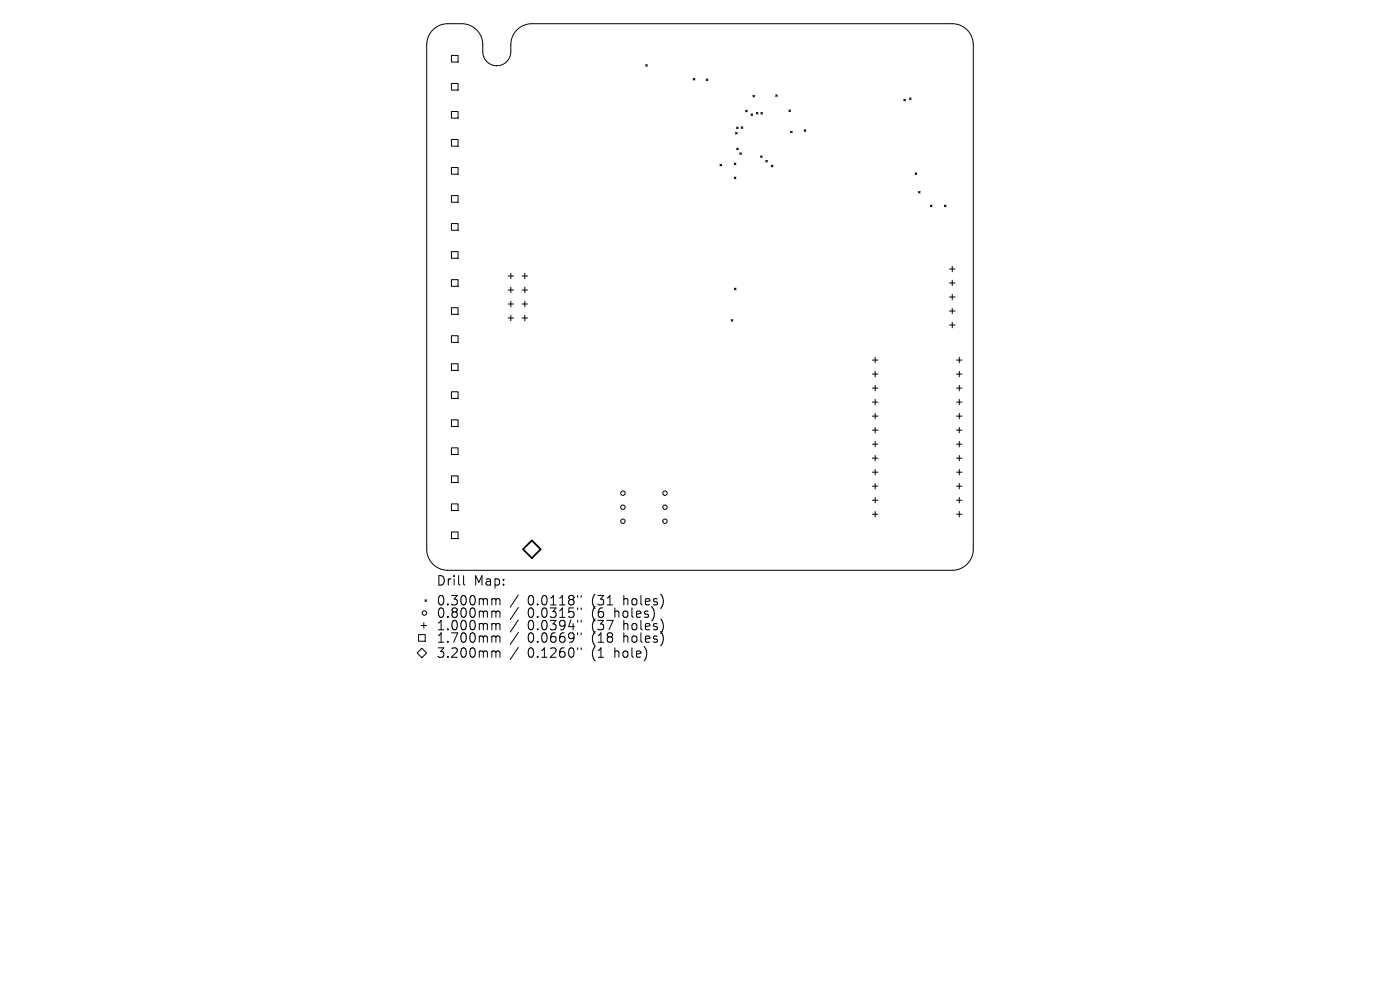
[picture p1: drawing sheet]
<svg xmlns="http://www.w3.org/2000/svg" width="297mm" height="210mm" viewBox="0 0 297 210" stroke-linecap="round" stroke-linejoin="round" font-family="sans-serif">
<defs><g id="words">
<g font-size="2.8">
<text x="92.5" y="124.5">Drill</text>
<text x="100.5" y="124.5">Map:</text>
<text x="92.5" y="128.7">0.300mm</text>
<text x="92.5" y="131.3">0.800mm</text>
<text x="111.9" y="128.7">0.0118&quot;</text>
<text x="111.9" y="131.3">0.0315&quot;</text>
<text x="125.7" y="128.7">(31</text>
<text x="125.7" y="131.3">(6</text>
<text x="130.6" y="131.3">holes)</text>
<text x="132.5" y="128.7">holes)</text>
<text x="92.5" y="134">1.000mm</text>
<text x="92.5" y="136.6">1.700mm</text>
<text x="111.9" y="134">0.0394&quot;</text>
<text x="111.9" y="136.6">0.0669&quot;</text>
<text x="125.7" y="134">(37</text>
<text x="125.7" y="136.6">(18</text>
<text x="132.5" y="134">holes)</text>
<text x="132.5" y="136.6">holes)</text>
<text x="92.5" y="139.8">3.200mm</text>
<text x="111.9" y="139.8">0.1260&quot;</text>
<text x="125.7" y="139.8">(1</text>
<text x="130.6" y="139.8">hole)</text>
</g>
</g></defs>
<g fill="none" stroke="#000" stroke-width=".21">
<path d="M91.8 6.3a4.5 4.5 0 0 1 3.2-1.3h3a4.5 4.5 0 0 1 4.4 4.5v1.5a2.97 2.97 0 0 0 3 2.9 2.97 2.97 0 0 0 3-2.9v-1.5a4.5 4.5 0 0 1 4.4-4.5h89.2a4.5 4.5 0 0 1 4.5 4.5v107a4.5 4.5 0 0 1-4.5 4.5h-107a4.5 4.5 0 0 1-4.5-4.5v-107a4.5 4.5 0 0 1 1.3-3.2zM95.8 11.8h1.4v1.4h-1.4zM95.8 17.7h1.4v1.4h-1.4zM137 13.7l.3 .4M137.3 13.7l-.3 .4M147.1 16.6l.3 .4M147.4 16.6l-.3 .4M149.8 16.7l.4 .4M150.2 16.7l-.4 .4M95.8 23.6h1.4v1.5h-1.4zM95.8 29.6h1.4v1.4h-1.4zM95.8 35.5h1.4v1.4h-1.4z"/>
<path d="M152.7 34.9l.4 .3M153.1 34.9l-.4 .3M155.8 34.6l.3 .3M155.8 37.6l.3 .3M156 28.1l.4 .3M156.1 34.6l-.3 .3M156.1 37.6l-.3 .3M156.3 27l.3 .3M156.3 31.4l.3 .4M156.4 28.1l-.4 .3M156.6 27l-.3 .3M156.6 31.4l-.3 .4"/>
<path d="M156.9 32.4l.4 .4M157.2 26.9l.4 .4M157.3 32.4l-.4 .4M157.6 26.9l-.4 .4M158.2 23.4l.3 .3M158.5 23.4l-.3 .3M159.3 24.2l.4 .3M159.7 24.2l-.4 .3M159.7 20.2l.4 .4M160.1 20.2l-.4 .4M160.4 23.8l.4 .4M160.8 23.8l-.4 .4"/>
<path d="M161.3 33.1l.4 .3M161.4 23.9l.4 .3M161.7 33.1l-.4 .3M161.8 23.9l-.4 .3M162.4 34l.4 .4M162.8 34l-.4 .4M163.6 35l.4 .4M164 35l-.4 .4M164.5 20.1l.4 .4M164.9 20.1l-.4 .4M167.4 23.3l.3 .4M167.7 23.3l-.3 .4"/>
<path d="M167.7 27.8l.4 .4M168.1 27.8l-.4 .4M170.6 27.5l.4 .4M171 27.5l-.4 .4M191.7 21.1l.4 .3M192.1 21.1l-.4 .3M192.9 20.8l.4 .3M193.3 20.8l-.4 .3M194.1 36.7l.4 .3M194.5 36.7l-.4 .3M95.8 41.5h1.4v1.4h-1.4zM95.8 47.4h1.4v1.4h-1.4z"/>
<path d="M95.8 53.4h1.4v1.4h-1.4zM95.8 59.3h1.4v1.4h-1.4zM107.8 58.5h1.2M108.4 58v1.1M110.8 58.5h1.1M111.3 58v1.1M194.9 40.6l.3 .4M195.2 40.6l-.3 .4M197.4 43.5l.3 .4M197.7 43.5l-.3 .4M200.4 43.5l.3 .4M200.7 43.5l-.3 .4"/>
<path d="M201.4 57.1h1.2M202 56.5v1.1M202 59.4v1.2M95.8 65.3h1.4v1.4h-1.4zM95.8 71.2h1.4v1.4h-1.4zM95.8 77.2h1.4v1.4h-1.4zM107.8 61.5h1.2M107.8 64.5h1.2M107.8 67.5h1.2M108.4 60.9v1.2M108.4 63.9v1.2M108.4 66.9v1.1"/>
<path d="M110.8 61.5h1.1M110.8 64.5h1.1M110.8 67.5h1.1M111.3 60.9v1.2M111.3 63.9v1.2M111.3 66.9v1.1M155.1 67.8l.4 .3M155.5 67.8l-.4 .3M155.8 61.1l.3 .4M156.1 61.1l-.3 .4M185.1 76.4h1.1M185.1 79.4h1.1"/>
<path d="M185.7 75.8v1.2M185.7 78.8v1.1M201.4 60h1.2M201.4 63h1.2M201.4 66h1.2M201.4 68.9h1.2M202 62.4v1.2M202 65.4v1.2M202 68.4v1.1M202.9 76.4h1.2M202.9 79.4h1.2M203.5 75.8v1.2"/>
<path d="M203.5 78.8v1.1M95.8 83.1h1.4v1.4h-1.4zM95.8 89.1h1.4v1.4h-1.4zM95.8 95h1.4v1.4h-1.4zM185.1 82.3h1.1M185.1 85.3h1.1M185.1 88.3h1.1M185.1 91.2h1.1M185.1 94.2h1.1M185.1 97.2h1.1M185.7 81.7v1.2M185.7 84.7v1.2"/>
<path d="M185.7 87.7v1.2M185.7 90.7v1.1M185.7 93.6v1.2M185.7 96.6v1.2M185.7 99.6v1.1M202.9 82.3h1.2M202.9 85.3h1.2M202.9 88.3h1.2M202.9 91.2h1.2M202.9 94.2h1.2M202.9 97.2h1.2M203.5 81.7v1.2"/>
<path d="M203.5 84.7v1.2M203.5 87.7v1.2M203.5 90.7v1.1M203.5 93.6v1.2M203.5 96.6v1.2M203.5 99.6v1.1M95.8 100.9h1.4v1.5h-1.4zM95.8 106.9h1.4v1.4h-1.4zM95.8 112.8h1.4v1.4h-1.4zM185.1 100.2h1.1M185.1 103.1h1.1M185.1 106.1h1.1"/>
<path d="M185.1 109.1h1.1M185.7 102.6v1.1M185.7 105.5v1.2M185.7 108.5v1.2M202.9 100.2h1.2M202.9 103.1h1.2M202.9 106.1h1.2M202.9 109.1h1.2M203.5 102.6v1.1M203.5 105.5v1.2M203.5 108.5v1.2M88.5 138.5l1-1 1 1-1 1z"/>
<path d="M88.8 134.6h1.4v1.4h-1.4zM89.3 132.7h1.2M89.9 132.1v1.2M90.1 127.2l.4 .4M90.5 127.2l-.4 .4M98.3 122.1v1.7l.3 .3M104.6 127l.5 .1 .1 .2M104.6 129.6h.3l.3 .3M104.6 132.3h.3l.3 .3M104.6 134.9h.3l.3 .3M104.6 138.1l.5 .1 .1 .2M105.2 127.3l.3-.3 .5 .1 .1 1.2"/>
<path d="M105.2 127.3v1M105.2 129.9v1.1M105.2 132.6v1M105.2 135.2v1M105.2 138.4v1M105.2 129.9l.3-.3 .5 .1 .1 1.3M105.2 132.6l.3-.3 .5 .1 .1 1.2M105.2 135.2l.3-.3 .5 .1 .1 1.2M105.2 138.4l.3-.3 .5 .1 .1 1.2M110 126.2l-1.8 2.6M110 128.9l-1.8 2.5M110 131.5l-1.8 2.6"/>
<path d="M110 134.1l-1.8 2.6M110 137.3l-1.8 2.6M122.5 126.3v.4M122.5 129v.3M122.5 131.6v.4M122.5 134.2v.4M122.5 137.4v.4M123.3 126.3v.4M123.3 129v.3M123.3 131.6v.4M123.3 134.2v.4M123.3 137.4v.4"/>
<circle cx="132.1" cy="107.6" r=".47"/>
<circle cx="132.1" cy="110.6" r=".47"/>
<circle cx="132.1" cy="104.6" r=".47"/>
<circle cx="141.1" cy="107.6" r=".47"/>
<circle cx="141.1" cy="110.6" r=".47"/>
<circle cx="141.1" cy="104.6" r=".47"/>
<circle cx="90" cy="130" r=".47"/>
</g>
<path d="M111 116.5l1.8-1.9 1.9 1.9-1.9 1.9z" fill="none" stroke="#000" stroke-width=".37"/>
<use href="#words"/>
</svg>
